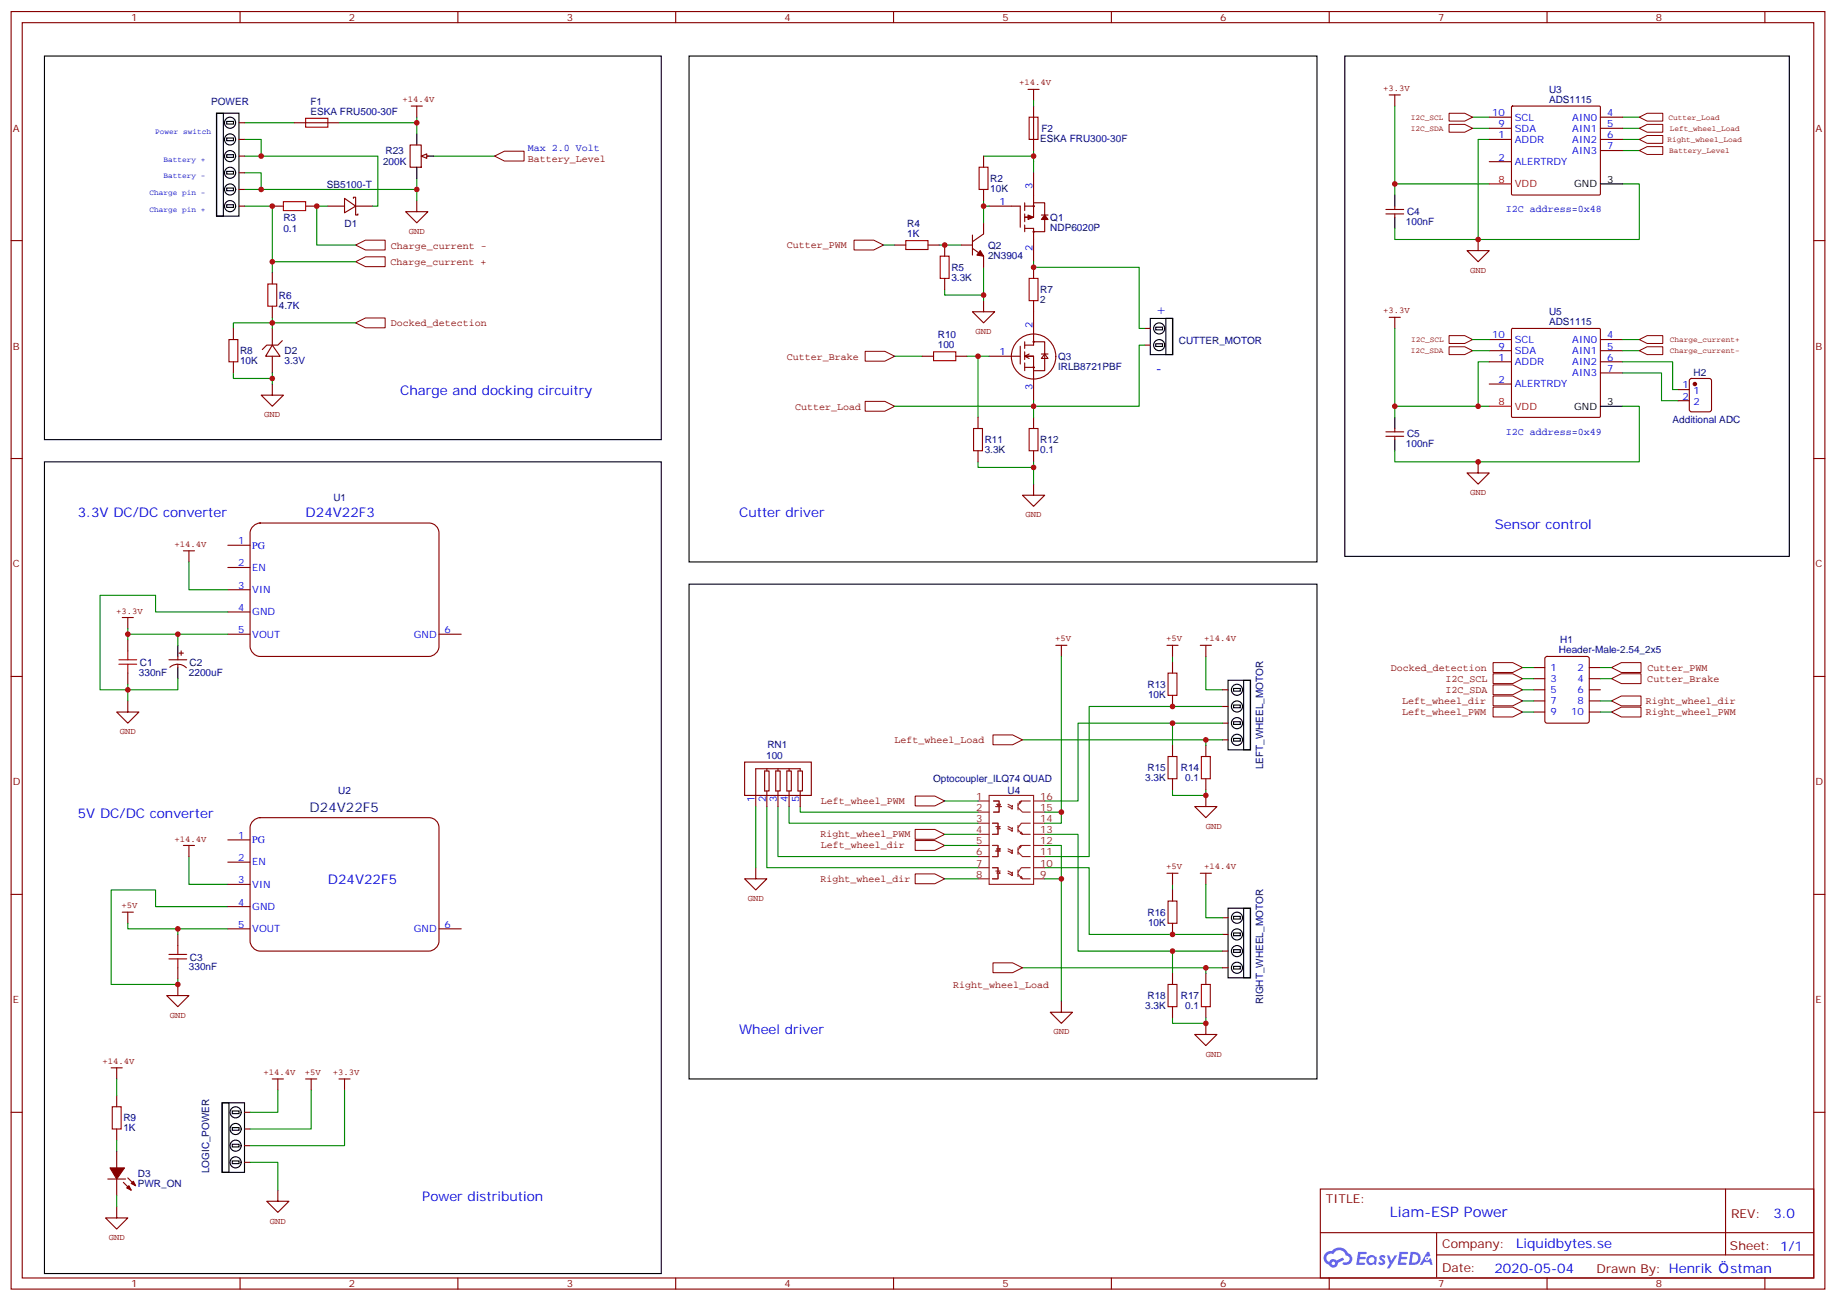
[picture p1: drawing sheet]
<svg xmlns="http://www.w3.org/2000/svg" width="583mm" height="413mm" viewBox="0 0 583 413" stroke-linecap="round" stroke-linejoin="round" font-family="sans-serif">
<defs><g id="words">
<text font-size="4.6" fill="#00f" x="441.2" y="386.3">Liam-ESP Power</text>
<g font-size="4.2" fill="#00f">
<text x="366.9" y="99.7">+</text>
<text x="366.9" y="118.3">-</text>
<text x="127" y="125.4">Charge and docking circuitry</text>
<text x="24.7" y="164.2">3.3V DC/DC converter</text>
<text x="97" y="164.2">D24V22F3</text>
<text x="234.6" y="164.2">Cutter driver</text>
<text x="474.5" y="167.7">Sensor control</text>
<text x="24.7" y="259.4">5V DC/DC converter</text>
<text x="104.1" y="280.6">D24V22F5</text>
<text x="234.6" y="328.2">Wheel driver</text>
<text x="134.1" y="381.1">Power distribution</text>
<text x="562.9" y="386.5">3.0</text>
<text x="481.3" y="396.1">Liquidbytes.se</text>
<text x="474.4" y="403.9">2020-05-04</text>
<text x="549.3" y="403.8">stman</text>
</g>
<text font-size="4.2" fill="#000080" x="98.3" y="257.6">D24V22F5</text>
<g font-size="3.9" fill="#800">
<text x="420.9" y="381.8">TITLE:</text>
<text x="549.5" y="386.5">REV:</text>
<text x="457.8" y="396">Company:</text>
<text x="549.1" y="396.7">Sheet: 1/1</text>
<text x="457.8" y="403.7">Date:</text>
<text x="506.8" y="403.8">Drawn By: Henrik</text>
</g>
<g font-size="3.2" fill="#800">
<text x="41.6" y="6.7">1</text>
<text x="110.8" y="6.7">2</text>
<text x="179.9" y="6.7">3</text>
<text x="249.1" y="6.7">4</text>
<text x="318.2" y="6.7">5</text>
<text x="387.3" y="6.7">6</text>
<text x="456.5" y="6.7">7</text>
<text x="525.6" y="6.7">8</text>
<text x="4.1" y="41.8">A</text>
<text x="576.3" y="41.8">A</text>
<text x="4.1" y="110.9">B</text>
<text x="576.3" y="110.9">B</text>
<text x="4.1" y="180.1">C</text>
<text x="576.3" y="180.1">C</text>
<text x="4.1" y="249.2">D</text>
<text x="576.3" y="249.2">D</text>
<text x="4.1" y="318.3">E</text>
<text x="576.3" y="318.3">E</text>
<text x="41.6" y="408.5">1</text>
<text x="110.8" y="408.5">2</text>
<text x="179.9" y="408.5">3</text>
<text x="249.1" y="408.5">4</text>
<text x="318.2" y="408.5">5</text>
<text x="387.3" y="408.5">6</text>
<text x="456.5" y="408.5">7</text>
<text x="525.6" y="408.5">8</text>
</g>
<g font-size="3.2" fill="#000080">
<text x="491.7" y="29.4">U3</text>
<text x="67" y="33.2">POWER</text>
<text x="98.6" y="33.3">F1</text>
<text x="491.7" y="32.6">ADS1115</text>
<text x="98.6" y="36.5">ESKA FRU500-30F</text>
<text x="330.6" y="41.8">F2</text>
<text x="330.2" y="44.9">ESKA FRU300-30F</text>
<text x="121.6" y="52.4">200K</text>
<text x="122.4" y="48.8">R23</text>
<text x="103.7" y="59.6">SB5100-T</text>
<text x="314.3" y="57.7">R2</text>
<text x="314.3" y="60.9">10K</text>
<text x="90" y="70.2">R3</text>
<text x="109.4" y="71.9">D1</text>
<text x="333.4" y="70.1">Q1</text>
<text x="446.3" y="71.4">100nF</text>
<text x="446.6" y="68.2">C4</text>
<text x="90" y="73.7">0.1</text>
<text x="288" y="75.3">1K</text>
<text x="288" y="72.1">R4</text>
<text x="333.4" y="73.2">NDP6020P</text>
<text x="313.6" y="82.1">2N3904</text>
<text x="313.6" y="78.9">Q2</text>
<text x="302" y="89.1">3.3K</text>
<text x="302" y="86">R5</text>
<text x="88.5" y="94.8">R6</text>
<text x="330.2" y="93">R7</text>
<text x="88.5" y="97.9">4.7K</text>
<text x="330.2" y="96.2">2</text>
<text x="491.7" y="99.9">U5</text>
<text x="297.7" y="107.4">R10</text>
<text x="491.7" y="103.2">ADS1115</text>
<text x="76.2" y="112.4">R8</text>
<text x="90.3" y="112.4">D2</text>
<text x="297.7" y="110.6">100</text>
<text x="374.2" y="109">CUTTER_MOTOR</text>
<text x="76.2" y="115.6">10K</text>
<text x="90.3" y="115.6">3.3V</text>
<text x="335.8" y="117.3">IRLB8721PBF</text>
<text x="335.8" y="114.2">Q3</text>
<text x="537.6" y="119.4">H2</text>
<text x="530.9" y="134.2">Additional ADC</text>
<text x="312.6" y="143.8">3.3K</text>
<text x="312.6" y="140.6">R11</text>
<text x="330.2" y="143.8">0.1</text>
<text x="330.2" y="140.7">R12</text>
<text x="446.3" y="142">100nF</text>
<text x="446.6" y="138.8">C5</text>
<text x="105.8" y="158.9">U1</text>
<text x="495.3" y="204">H1</text>
<text x="494.9" y="207.2">Header-Male-2.54_2x5</text>
<text x="44.1" y="214.3">330nF</text>
<text x="44.4" y="211.3">C1</text>
<text x="60" y="214.4">2200uF</text>
<text x="60.1" y="211.2">C2</text>
<text x="364.2" y="218.2">R13</text>
<text x="364.4" y="221.4">10K</text>
<text x="243.6" y="237.5">RN1</text>
<text x="243.2" y="240.7">100</text>
<text x="364.2" y="244.7">R15</text>
<text x="374.8" y="244.7">R14</text>
<text x="400.9" y="244.1" transform="rotate(-90 400.9 244.1)">LEFT_WHEEL_MOTOR</text>
<text x="107.3" y="251.9">U2</text>
<text x="296.2" y="248.2">Optocoupler_ILQ74 QUAD</text>
<text x="319.8" y="251.8">U4</text>
<text x="363.5" y="247.9">3.3K</text>
<text x="376.2" y="247.9">0.1</text>
<text x="364.2" y="290.6">R16</text>
<text x="364.4" y="293.7">10K</text>
<text x="60.3" y="304.8">C3</text>
<text x="60" y="307.8">330nF</text>
<text x="364.2" y="317">R18</text>
<text x="374.8" y="317.1">R17</text>
<text x="363.5" y="320.2">3.3K</text>
<text x="376.2" y="320.2">0.1</text>
<text x="400.9" y="318.7" transform="rotate(-90 400.9 318.7)">RIGHT_WHEEL_MOTOR</text>
<text x="39.2" y="359">1K</text>
<text x="39.2" y="355.8">R9</text>
<text x="43.7" y="376.6">PWR_ON</text>
<text x="43.7" y="373.5">D3</text>
<text x="66.4" y="372.3" transform="rotate(-90 66.4 372.3)">LOGIC_POWER</text>
</g>
<g font-size="3.2" fill="#00f">
<text x="473.6" y="36.8">10</text>
<text x="475.6" y="40.4">9</text>
<text x="480.8" y="41.8">SDA</text>
<text x="480.8" y="38.2">SCL</text>
<text x="499.1" y="38.2">AIN0</text>
<text x="499.1" y="41.8">AIN1</text>
<text x="510.1" y="36.8">4</text>
<text x="510.1" y="40.4">5</text>
<text x="475.6" y="43.9">1</text>
<text x="480.8" y="45.3">ADDR</text>
<text x="499.1" y="45.3">AIN2</text>
<text x="510.1" y="43.9">6</text>
<text x="510.1" y="47.4">7</text>
<text x="475.6" y="50.9">2</text>
<text x="480.8" y="52.4">ALERTRDY</text>
<text x="499.1" y="48.8">AIN3</text>
<text x="317.2" y="65.1">1</text>
<text x="327.7" y="60.1" transform="rotate(-90 327.7 60.1)">3</text>
<text x="327.7" y="79.8" transform="rotate(-90 327.7 79.8)">2</text>
<text x="327.7" y="104.2" transform="rotate(-90 327.7 104.2)">2</text>
<text x="473.6" y="107.4">10</text>
<text x="510.1" y="107.4">4</text>
<text x="317.2" y="112.7">1</text>
<text x="475.6" y="110.9">9</text>
<text x="480.8" y="112.3">SDA</text>
<text x="480.8" y="108.8">SCL</text>
<text x="499.1" y="108.8">AIN0</text>
<text x="499.1" y="112.3">AIN1</text>
<text x="510.1" y="110.9">5</text>
<text x="475.6" y="114.4">1</text>
<text x="480.8" y="115.9">ADDR</text>
<text x="499.1" y="115.9">AIN2</text>
<text x="499.1" y="119.4">AIN3</text>
<text x="510.1" y="114.4">6</text>
<text x="510.1" y="118">7</text>
<text x="327.7" y="123.9" transform="rotate(-90 327.7 123.9)">3</text>
<text x="475.6" y="121.5">2</text>
<text x="480.8" y="122.9">ALERTRDY</text>
<text x="534" y="123.3">1</text>
<text x="537.5" y="125">1</text>
<text x="534" y="126.8">2</text>
<text x="537.5" y="128.6">2</text>
<text x="75.6" y="172.6">1</text>
<text x="75.6" y="179.7">2</text>
<text x="80.1" y="174.1">PG</text>
<text x="80.1" y="181.1">EN</text>
<text x="75.6" y="186.8">3</text>
<text x="80.1" y="188.2">VIN</text>
<text x="75.6" y="193.8">4</text>
<text x="80.1" y="195.2">GND</text>
<text x="75.6" y="200.9">5</text>
<text x="80.1" y="202.3">VOUT</text>
<text x="131.4" y="202.3">GND</text>
<text x="141.1" y="200.9">6</text>
<text x="492.1" y="212.9">1</text>
<text x="500.7" y="212.9">2</text>
<text x="492.1" y="219.9">5</text>
<text x="492.1" y="216.4">3</text>
<text x="500.7" y="219.9">6</text>
<text x="500.7" y="216.4">4</text>
<text x="492.1" y="227">9</text>
<text x="492.1" y="223.4">7</text>
<text x="498.7" y="227">10</text>
<text x="500.7" y="223.4">8</text>
<text x="239.5" y="254.4" transform="rotate(-90 239.5 254.4)">1</text>
<text x="243.1" y="254.4" transform="rotate(-90 243.1 254.4)">2</text>
<text x="246.6" y="254.4" transform="rotate(-90 246.6 254.4)">3</text>
<text x="250.1" y="254.4" transform="rotate(-90 250.1 254.4)">4</text>
<text x="253.6" y="254.4" transform="rotate(-90 253.6 254.4)">5</text>
<text x="75.6" y="266.1">1</text>
<text x="80.1" y="267.5">PG</text>
<text x="75.6" y="273.2">2</text>
<text x="80.1" y="274.6">EN</text>
<text x="75.6" y="280.2">3</text>
<text x="80.1" y="281.7">VIN</text>
<text x="75.6" y="287.3">4</text>
<text x="80.1" y="288.7">GND</text>
<text x="75.6" y="294.4">5</text>
<text x="80.1" y="295.8">VOUT</text>
<text x="131.4" y="295.8">GND</text>
<text x="141.1" y="294.4">6</text>
</g>
<g font-size="3.2" fill="#0000c2">
<text x="167.6" y="47.8">Max 2.0 Volt</text>
<text x="478" y="67.3">I2C address=0x48</text>
<text x="478" y="138">I2C address=0x49</text>
</g>
<g font-size="3.2" fill="#840000">
<text x="167.6" y="51.3">Battery_Level</text>
<text x="124.1" y="78.9">Charge_current -</text>
<text x="249.7" y="78.8">Cutter_PWM</text>
<text x="123.9" y="84.2">Charge_current +</text>
<text x="124.1" y="103.6">Docked_detection</text>
<text x="249.7" y="114.1">Cutter_Brake</text>
<text x="252.4" y="130">Cutter_Load</text>
<text x="441.4" y="212.9">Docked_detection</text>
<text x="523" y="212.9">Cutter_PWM</text>
<text x="458.8" y="216.4">I2C_SCL</text>
<text x="458.8" y="219.9">I2C_SDA</text>
<text x="522.9" y="216.4">Cutter_Brake</text>
<text x="445" y="223.5">Left_wheel_dir</text>
<text x="445" y="227">Left_wheel_PWM</text>
<text x="522.4" y="226.8">Right_wheel_PWM</text>
<text x="522.4" y="223.3">Right_wheel_dir</text>
<text x="283.9" y="235.8">Left_wheel_Load</text>
<text x="260.6" y="255">Left_wheel_PWM</text>
<text x="260.4" y="265.6">Right_wheel_PWM</text>
<text x="260.6" y="269.1">Left_wheel_dir</text>
<text x="260.4" y="279.7">Right_wheel_dir</text>
<text x="302.5" y="313.5">Right_wheel_Load</text>
</g>
<g font-size="3.2" fill="#f00">
<text x="475.6" y="58">8</text>
<text x="480.8" y="59.4">VDD</text>
<text x="475.6" y="128.6">8</text>
<text x="480.8" y="130">VDD</text>
</g>
<g font-size="3.2">
<text x="499.7" y="59.4">GND</text>
<text x="510.1" y="58">3</text>
<text x="499.7" y="130">GND</text>
<text x="510.1" y="128.6">3</text>
</g>
<g font-size="3.2" fill="#8d2323">
<text x="309.8" y="253.8">1</text>
<text x="309.8" y="257.3">2</text>
<text x="330.2" y="257.3">15</text>
<text x="330.2" y="253.8">16</text>
<text x="309.8" y="260.8">3</text>
<text x="330.2" y="260.8">14</text>
<text x="309.8" y="264.4">4</text>
<text x="309.8" y="267.9">5</text>
<text x="330.2" y="267.9">12</text>
<text x="330.2" y="264.4">13</text>
<text x="309.8" y="271.4">6</text>
<text x="309.8" y="275">7</text>
<text x="330.2" y="275">10</text>
<text x="330.2" y="271.4">11</text>
<text x="309.8" y="278.5">8</text>
<text x="330.2" y="278.5">9</text>
</g>
<g font-size="2.8" fill="#840000">
<text x="323.5" y="27.1">+14.4V</text>
<text x="439" y="28.9">+3.3V</text>
<text x="127.7" y="32.4">+14.4V</text>
<text x="129.8" y="74.2">GND</text>
<text x="466.7" y="86.6">GND</text>
<text x="439" y="99.4">+3.3V</text>
<text x="309.7" y="106">GND</text>
<text x="83.9" y="132.4">GND</text>
<text x="466.7" y="157.1">GND</text>
<text x="325.5" y="164.2">GND</text>
<text x="55.4" y="173.5">+14.4V</text>
<text x="36.9" y="194.7">+3.3V</text>
<text x="334.9" y="203.5">+5V</text>
<text x="370.2" y="203.5">+5V</text>
<text x="382.2" y="203.5">+14.4V</text>
<text x="38" y="233">GND</text>
<text x="382.8" y="263">GND</text>
<text x="55.4" y="267">+14.4V</text>
<text x="370.2" y="275.8">+5V</text>
<text x="382.2" y="275.8">+14.4V</text>
<text x="237.3" y="285.9">GND</text>
<text x="38.6" y="288.2">+5V</text>
<text x="53.9" y="322.9">GND</text>
<text x="334.4" y="328.2">GND</text>
<text x="382.8" y="335.3">GND</text>
<text x="32.5" y="337.6">+14.4V</text>
<text x="83.6" y="341.1">+14.4V</text>
<text x="96.8" y="341.1">+5V</text>
<text x="105.7" y="341.1">+3.3V</text>
<text x="85.7" y="388.2">GND</text>
<text x="34.5" y="393.5">GND</text>
</g>
<g font-size="2.5" fill="#840000">
<text x="447.9" y="38.1">I2C_SCL</text>
<text x="447.9" y="41.6">I2C_SDA</text>
<text x="529.7" y="38.1">Cutter_Load</text>
<text x="530" y="41.6">Left_wheel_Load</text>
<text x="529.3" y="45.1">Right_wheel_Load</text>
<text x="529.8" y="48.6">Battery_Level</text>
<text x="447.9" y="112.1">I2C_SDA</text>
<text x="447.9" y="108.6">I2C_SCL</text>
<text x="530" y="108.6">Charge_current+</text>
<text x="530.1" y="112.1">Charge_current-</text>
</g>
<g font-size="2.5" fill="#0000c2">
<text x="49.2" y="42.5">Power switch</text>
<text x="51.9" y="51.3">Battery +</text>
<text x="51.9" y="56.6">Battery -</text>
<text x="47.5" y="61.9">Charge pin -</text>
<text x="47.5" y="67.2">Charge pin +</text>
</g>
</g></defs>
<path d="M328.1 153.6v3.5h3.5l-3.5 3.6-3.5-3.6h3.5" fill="none" stroke="#850000" stroke-width=".35"/>
<g fill="#fff" stroke="#850000" stroke-width=".32">
<path d="M274.6 127.3h6.3l3.1 1.6-3.1 1.6h-6.3z"/>
<path d="M271.1 76.2h6.2l3.2 1.6-3.2 1.5h-6.2z"/>
</g>
<path d="M132.3 63.6v3.6h3.5l-3.5 3.5-3.5-3.5h3.5M382.8 252.4v3.5h-3.6l3.6 3.5 3.5-3.5h-3.5" fill="none" stroke="#850000" stroke-width=".35"/>
<path d="M274.6 111.5h6.3l3.1 1.5-3.1 1.6h-6.3z" fill="#fff" stroke="#850000" stroke-width=".32"/>
<path d="M312.2 95.4v3.5h3.5l-3.5 3.5-3.5-3.5h3.5" fill="none" stroke="#850000" stroke-width=".35"/>
<path d="M137.6 49.5h19.4M328.1 47.8v7M298.1 77.8h7.1M312.2 84.8v10.6" fill="none" stroke="#008500" stroke-width=".35"/>
<path d="M157 49.5l3.1-1.5h6.3v3.1h-6.3z" fill="#fff" stroke="#850000" stroke-width=".32"/>
<path d="M132.3 37.2v5.3M382.8 208.3v10.6h5.3M388.1 224.2h-42.4v47.6h-14.1M372.2 250.6v1.8h10.6v-1.8" fill="none" stroke="#008500" stroke-width=".35"/>
<path d="M38.8 195.9h3.5M40.6 195.9v3.6M40.6 222.4v3.5h3.5l-3.5 3.5-3.6-3.5h3.6" fill="none" stroke="#850000" stroke-width=".35"/>
<g fill="#fff" stroke="#850000" stroke-width=".32">
<path d="M112.9 83l3.1-1.5h6.3v3.1h-6.3z"/>
<path d="M112.9 77.8l3.1-1.6h6.3v3.1h-6.3z"/>
<path d="M112.9 102.4l3.1-1.5h6.3v3.1h-6.3z"/>
</g>
<g fill="none" stroke="#850000" stroke-width=".35">
<path d="M130.5 33.7h3.6M132.3 33.7v3.5M326.3 28.4h3.5M328.1 28.4v3.5M86.4 121.8v3.6h3.6l-3.6 3.5-3.5-3.5h3.5M58.2 174.8h3.5M60 174.8v3.5M381 204.8h3.5M382.8 204.8v3.5M381 277.1h3.5M382.8 277.1v3.5M38.8 289.4h3.5"/>
<path d="M40.6 289.4v3.5M35.3 338.8h3.5M37 338.8v3.5M382.8 324.7v3.5h-3.6l3.6 3.6 3.5-3.6h-3.5M37 382.9v3.5h3.6l-3.6 3.6-3.5-3.6h3.5"/>
</g>
<g fill="none" stroke="#870000" stroke-width=".35">
<path d="M75.8 38.9h1.8M93.5 38.9h14.1M328.1 33.7v14.1M75.8 44.2h1.8M75.8 49.5h1.8M75.8 54.8h1.8M312.2 49.5v3.6M328.1 54.8v14.1h-2.8h1.4M75.8 60.1h1.8M75.8 65.4h1.8M86.4 65.4h3.6M97 65.4h3.5"/>
<path d="M104.1 65.4h5.3M109.4 62.9l3.5 2.5-3.5 2.1zM112.2 62.9v-.3h.7v5.6h.7v-.3M112.9 65.4h5.3M284 77.8h3.5M294.6 77.8h3.5M299.9 77.8v3.5M305.2 77.8h3.5M308.7 78.8l3.5 2.5v3.5M308.7 74.6v6.3M312.2 60.1v3.5M312.2 70.7v3.5l-3.5 2.5"/>
<path d="M314 65.4h9.8v6.7M325.3 65.4h2.8M325.3 72.5h2.8v10.5M325.3 64.3v2.5M325.3 67.9v2.4M325.3 71.4v2.1M328.1 64.3h3.5v9.2h-3.5M330.6 68.2h2.1M86.4 86.6v3.5M86.4 97.2v3.5M299.9 88.3v3.6M328.1 95.4v14.1h-2.8"/>
<path d="M328.1 84.8v3.5M74.1 104.2v3.5M74.1 114.8v3.5M86.4 109.5l2.5 3.5h-4.6zM86.4 104.2v5.3M86.4 113v5.3M89.6 108.1l-1.4 1.4h-3.5l-1.4 1.4M292.8 113h3.5M303.4 113h3.5M314 113h9.8M323.8 109.9v5.6M325.3 108.4v2.2"/>
<path d="M325.3 111.6v2.5M325.3 115.1v2.5M325.3 116.6h2.8M326.7 112.3l-1.4 .7 1.4 .7M328.1 108.4h3.5v9.2h-3.5M328.1 113h-2.8h2.8v14.1M330.6 112.3h2.1M331.6 112.3l1.1 1.4h-2.1zM363.4 109.5h1.7M363.4 104.2h1.7M310.4 132.4v3.6M328.1 132.4v3.6"/>
<path d="M310.4 143v3.5M328.1 143v3.5M53.6 209.3h5.7M53.9 211.7a3.8 3.8 0 0 1 5.2 .2M56.4 208.3v1M56.4 210.7v1.1M56.8 207.2h1.4M57.5 206.5v1.4M372.2 210v3.6M388.1 218.9h1.7M372.2 220.6v3.6M372.2 236.5v3.5"/>
<path d="M382.8 236.5v3.5M388.1 224.2h1.7M388.1 229.4h1.7M388.1 234.7h1.7M372.2 247.1v3.5M382.8 247.1v3.5M372.2 282.4v3.5M372.2 292.9v3.6M388.1 291.2h1.7M388.1 296.5h1.7M372.2 308.8v3.5M372.2 319.4v3.5"/>
<path d="M382.8 308.8v3.5M382.8 319.4v3.5M388.1 301.8h1.7M388.1 307.1h1.7M37 347.6v3.6M37 358.2v3.5M34.2 374.1h5.7M37 365.3v5.3M37 374.1v5.3M39.2 375.1l2.4 2.5M40.6 373.7l2.4 2.5"/>
<circle cx="328.1" cy="73.5" r=".18"/>
<circle cx="328.1" cy="65.4" r=".18"/>
<circle cx="328" cy="113.1" r="7.1"/>
<circle cx="328.1" cy="116.6" r=".18"/>
<circle cx="328.1" cy="108.4" r=".18"/>
</g>
<g fill="none" stroke="#000" stroke-width=".35">
<path d="M68.7 35.9h7.1v32.7h-7.1zM68.8 36h2.1v32.6h-2.1zM72 38.5h2.1v.9h-2.1zM72 43.8h2.1v.8h-2.1zM72 49.1h2.1v.8h-2.1zM72 54.4h2.1v.8h-2.1zM72 59.7h2.1v.8h-2.1zM72 65h2.1v.8h-2.1zM365.1 101h7.2v11.5h-7.2zM366.9 109.1h2.1v.8h-2.1zM366.9 103.8h2.1v.9h-2.1zM370.1 101h2.1v11.5h-2.1z"/>
<path d="M56.4 204.8v3.5M56.4 211.8v3.5M389.8 215.8h7.1v22.1h-7.1zM391.5 218.4h2.2v.9h-2.2zM394.8 215.9h2.1v22h-2.1zM391.6 223.7h2.1v.9h-2.1zM391.6 229h2.1v.8h-2.1zM391.6 234.3h2.1v.8h-2.1zM389.8 288.2h7.1v22h-7.1zM391.5 290.8h2.2v.8h-2.2zM391.6 296h2.1v.9h-2.1zM394.8 288.2h2.1v22h-2.1z"/>
<path d="M391.6 301.3h2.1v.9h-2.1zM391.6 306.6h2.1v.9h-2.1z"/>
<circle cx="73" cy="38.9" r="1.76"/>
<circle cx="73" cy="44.2" r="1.76"/>
<circle cx="73" cy="49.5" r="1.76"/>
<circle cx="73" cy="54.8" r="1.76"/>
<circle cx="73" cy="65.4" r="1.76"/>
<circle cx="73" cy="60.1" r="1.76"/>
<circle cx="367.9" cy="104.2" r="1.76"/>
<circle cx="367.9" cy="109.5" r="1.76"/>
<circle cx="392.6" cy="218.9" r="1.76"/>
<circle cx="392.6" cy="224.2" r="1.76"/>
<circle cx="392.6" cy="229.4" r="1.76"/>
<circle cx="392.6" cy="234.7" r="1.76"/>
<circle cx="392.6" cy="291.2" r="1.76"/>
<circle cx="392.6" cy="296.5" r="1.76"/>
<circle cx="392.6" cy="307.1" r="1.76"/>
<circle cx="392.6" cy="301.8" r="1.76"/>
</g>
<g fill="none" stroke="#008700" stroke-width=".35">
<path d="M77.6 38.9h15.9M107.6 38.9h24.7M328.1 31.9v1.8M77.6 49.5h42.3v15.9h-1.7M77.6 44.2h5.3v5.3M77.6 54.8h5.3v5.3M132.3 56.6v7M312.2 49.5h15.9M77.6 65.4h8.8v21.2M77.6 60.1h54.7M104.1 65.4h-3.6v12.4h12.4M280.5 77.8h3.5"/>
<path d="M312.2 65.4h1.8M312.2 63.6v7.1M86.4 83h26.5M299.9 91.9v1.7h12.3M328.1 83v1.8h33.5v19.4h1.8M74.1 118.3v1.8h12.3M86.4 100.7v3.5M86.4 118.3v3.5M112.9 102.4h-38.8v1.8M306.9 113h7.1M310.4 113v19.4M363.4 109.5h-1.8v19.4h-77.6"/>
<path d="M328.1 127.1v5.3M310.4 146.5v1.8h17.7v5.3M328.1 146.5v1.8M372.2 208.3v1.7M324.6 234.7h63.5M372.2 229.4v7.1M382.8 234.7v1.8M388.1 229.4h-45.9v24.7h-10.6M331.6 264.7h10.6v37.1h45.9M372.2 280.6v1.8M324.6 307.1h63.5M372.2 301.8v7"/>
<path d="M382.8 307.1v1.7M372.2 322.9v1.8h10.6v-1.8M37 342.3v5.3M37 361.7v3.6M37 379.4v3.5"/>
</g>
<path d="M284 113h8.8M331.6 275.3h14.1v21.2h42.4M382.8 280.6v10.6h5.3" fill="none" stroke="#008500" stroke-width=".35"/>
<g fill="#870000" stroke="#870000" stroke-width=".35">
<path d="M331.6 68.2l1.1 1.4h-2.1z"/>
<path d="M326.3 68.2l1.8 .7-1.8 .7z"/>
<path d="M311.1 79.5l1.1 1.8-2.1-.4z"/>
<path d="M40.2 376.9l.7-.7 .7 1.4z"/>
<path d="M41.6 375.5l.7-.7 .7 1.4z"/>
<path d="M34.9 370.6h4.6l-2.5 3.5z"/>
</g>
<g fill="none" stroke="#a10000" stroke-width=".35">
<path d="M97 37.5h7.1v2.9h-7.1zM326.7 37.2h2.8v7h-2.8zM310.8 53.1h2.8v7h-2.8zM90 64h7v2.8h-7zM287.5 76.3h7.1v2.9h-7.1zM85 90.1h2.8v7.1h-2.8zM298.4 81.3h2.9v7h-2.9zM326.7 88.3h2.8v7.1h-2.8zM72.7 107.7h2.8v7.1h-2.8zM296.3 111.6h7.1v2.8h-7.1zM309 136h2.9v7h-2.9zM326.7 136h2.8v7h-2.8z"/>
<path d="M370.8 213.6h2.8v7h-2.8zM370.8 240h2.8v7.1h-2.8zM381.4 240h2.8v7.1h-2.8zM370.8 285.9h2.8v7h-2.8zM370.8 312.3h2.8v7.1h-2.8zM381.4 312.3h2.8v7.1h-2.8zM35.6 351.2h2.9v7h-2.9z"/>
</g>
<g fill="#fff" stroke="#850000" stroke-width=".32">
<path d="M473.9 210.2h6.3l3.1 1.6-3.1 1.6h-6.3z"/>
<path d="M473.9 220.8h6.3l3.1 1.6-3.1 1.6h-6.3z"/>
<path d="M290.5 266.7h6.2l3.2 1.6-3.2 1.5h-6.2z"/>
<path d="M473.9 224.4h6.3l3.1 1.5-3.1 1.6h-6.3z"/>
<path d="M290.5 252.6h6.2l3.2 1.5-3.2 1.6h-6.2z"/>
<path d="M315.2 233.2h6.2l3.2 1.5-3.2 1.6h-6.2z"/>
<path d="M315.2 305.5h6.2l3.2 1.6-3.2 1.5h-6.2z"/>
<path d="M511.5 225.9l3.1-1.5h6.3v3.1h-6.3z"/>
<path d="M511.5 222.4l3.1-1.6h6.3v3.2h-6.3z"/>
<path d="M290.5 263.2h6.2l3.2 1.5-3.2 1.6h-6.2z"/>
<path d="M290.5 277.3h6.2l3.2 1.5-3.2 1.6h-6.2z"/>
<path d="M511.5 211.8l3.1-1.6h6.3v3.2h-6.3z"/>
<path d="M511.5 215.3l3.1-1.5h6.3v3.1h-6.3z"/>
</g>
<g fill="none" stroke="#000" stroke-width=".35">
<path d="M70.5 349.9h7.1v22.1h-7.1zM70.6 349.9h2.1v22.1h-2.1zM73.7 357.8h2.2v.8h-2.2zM73.7 352.5h2.2v.8h-2.2zM73.7 363.1h2.2v.8h-2.2zM73.7 368.3h2.2v.9h-2.2z"/>
<circle cx="74.8" cy="352.9" r="1.76"/>
<circle cx="74.8" cy="358.2" r="1.76"/>
<circle cx="74.8" cy="363.5" r="1.76"/>
<circle cx="74.8" cy="368.8" r="1.76"/>
</g>
<path d="M77.6 352.9h1.8M77.6 358.2h1.8M77.6 363.5h1.8M77.6 368.8h1.8" fill="none" stroke="#870000" stroke-width=".35"/>
<path d="M86.4 342.3h3.6M88.2 342.3v3.6M97 342.3h3.5M98.8 342.3v3.6M107.6 342.3h3.5M109.4 342.3v3.6M88.2 377.6v3.5h3.5l-3.5 3.6-3.5-3.6h3.5" fill="none" stroke="#850000" stroke-width=".35"/>
<path d="M88.2 345.9v7h-8.8M98.8 345.9v12.3h-19.4M109.4 345.9v17.6h-30M79.4 368.8h8.8v8.8" fill="none" stroke="#008700" stroke-width=".35"/>
<path d="M80.2 167.1a3.4 3.4 0 0 1 2.3-1.2h53.7a3.2 3.2 0 0 1 3.1 3.2v36a3.4 3.4 0 0 1-3.1 3.2h-53.7a3.4 3.4 0 0 1-3.1-3.2v-36l.1-.7z" fill="#fff" stroke="#870000" stroke-width=".35"/>
<path d="M72.3 173h7.1M72.3 180.1h7.1M72.3 187.1h7.1M72.3 194.2h7.1M72.3 201.2h7.1M139.3 201.2h7.1" fill="none" stroke="#870000" stroke-width=".35"/>
<path d="M60 178.3v8.8h12.3M40.6 199.5v1.7h31.7M72.3 194.2h-22.9v-5.3h-17.7v30h24.7v-3.6M56.4 201.2v3.6M60 271.8v8.8h12.3M40.6 292.9v1.8h31.7M72.3 287.7h-22.9v-5.3h-14.1v29.9h21.1v-1.7" fill="none" stroke="#008700" stroke-width=".35"/>
<path d="M58.2 268.3h3.5M60 268.3v3.5M56.4 312.3v3.6h3.6l-3.6 3.5-3.5-3.5h3.5" fill="none" stroke="#850000" stroke-width=".35"/>
<path d="M80.2 260.6a3.4 3.4 0 0 1 2.3-1.2h53.7a3.2 3.2 0 0 1 3.1 3.2v36a3.4 3.4 0 0 1-3.1 3.2h-53.7a3.4 3.4 0 0 1-3.1-3.2v-36l.1-.7z" fill="#fff" stroke="#870000" stroke-width=".35"/>
<path d="M130.2 46h3.5v7.1h-3.5zM134.4 49.5h1.8M40.6 203v3.5M40.6 213.6v3.5M72.3 266.5h7.1M72.3 273.5h7.1M56.4 296.5v3.5M72.3 280.6h7.1M72.3 287.7h7.1M72.3 294.7h7.1M139.3 294.7h7.1M56.4 307.1v3.5" fill="none" stroke="#870000" stroke-width=".35"/>
<path d="M37.7 209.3h5.7M37.7 210.7h5.7M40.6 206.5v2.8M40.6 210.7v2.9M53.6 302.8h5.7M53.6 304.2h5.7M56.4 300v2.8M56.4 304.2v2.9" fill="none" stroke="#a10000" stroke-width=".35"/>
<g fill="none" stroke="#008700" stroke-width=".35">
<path d="M40.6 201.2v1.8M40.6 217.1v5.3M336.9 208.3v52.9h-5.3M243.4 255.9v19.4h67M246.9 255.9v15.9h63.5M250.5 255.9v5.3h59.9M254 255.9v1.8h56.4M299.9 254.1h10.5M331.6 257.7h5.3M299.9 264.7h10.5M299.9 268.3h10.5M299.9 278.8h10.5"/>
<path d="M331.6 278.8h5.3v38.8M331.6 268.3h5.3v10.5M56.4 294.7v1.8"/>
</g>
<g fill="none" stroke="#8c2424" stroke-width=".35">
<path d="M310.4 254.1h3.6M310.4 257.7h3.6M314 252.4h14.1v28.2h-14.1zM315.4 254.1h1.7v1.1M316.1 255.9h1.8M316.4 255.2h1.1l-.4 .7zM317.1 255.9v1.8h-1.7M320 255.2l1.4 .7M320 255.9l1.4 .7v-.3M321 256.6h.4M321 255.9h.4M321.4 255.6v.3"/>
<path d="M323.1 254.8v2.2M323.1 256.3l1.5 1.4h2.4M323.5 254.5l.7-.4-.4 .7zM327 254.1h-2.8l-1.1 1.5M328.1 254.1h3.5M328.1 257.7h3.5M310.4 261.2h3.6M310.4 264.7h3.6M310.4 268.3h3.6M310.4 271.8h3.6M310.4 275.3h3.6M310.4 278.8h3.6"/>
<path d="M315 275.3h1.8v1.1M315 268.3h1.8v1M315 261.2h1.8v1.1M316.1 270h1.4M316.1 262.3h1.4M316.1 276.4h1.4M316.4 269.3h1.1l-.7 .7zM316.8 277.1v1.7h-1.8M316.8 270v1.8h-1.8M316.8 263v1.7h-1.8M316.8 262.3l.7 .7h-1.1zM316.8 276.4l.7 .7h-1.1z"/>
<path d="M320 276.4l1.4 .7M320 269.3l1.4 .7M320 262.3l1.4 .7M320 277.1l1.4 .7v-.4M320 270l1.4 .7v-.3M320 263l1.4 .7v-.4M321 277.8h.4M321 277.1h.4M321 270.7h.4M321 270h.4M321 263.7h.4M321 263h.4"/>
<path d="M321.4 276.7v.4M321.4 269.7v.3M321.4 262.6v.4M323.1 276v2.1M323.1 269v2.1M323.1 261.9v2.1M323.1 277.4l1.5 1.4h2.4M323.1 270.4l1.5 1.4h2.4M323.1 263.3l1.5 1.4h2.4M323.5 268.6l.7-.3-.4 .7zM324.2 264l.4 .7-.8-.3zM324.2 278.1l.4 .7-.8-.3z"/>
<path d="M327 275.3h-2.8l-1.1 1.4M327 268.3h-2.8l-1.1 1.4M327 261.2h-2.8l-1.1 1.4M328.1 261.2h3.5M328.1 264.7h3.5M328.1 268.3h3.5M328.1 271.8h3.5M328.1 275.3h3.5M328.1 278.8h3.5"/>
</g>
<path d="M335.1 204.8h3.6M336.9 204.8v3.5M370.4 204.8h3.5M372.2 204.8v3.5M239.9 275.3v3.5h3.5l-3.5 3.6-3.5-3.6h3.5M370.4 277.1h3.5M372.2 277.1v3.5M336.9 317.6v3.6h3.5l-3.5 3.5-3.5-3.5h3.5" fill="none" stroke="#850000" stroke-width=".35"/>
<path d="M132.3 42.5v3.5M132.3 53.1v3.5M134.1 49.5h3.5" fill="none" stroke="#000" stroke-width=".35"/>
<path d="M133.7 49.5l1.8-.7v1.4z" fill="#f0f0f0" stroke="#870000" stroke-width=".35"/>
<g fill="none" stroke="#870000" stroke-width=".35">
<path d="M439.9 67.9h5.7M439.9 66.5h5.7M442.7 65.4v1.1M442.7 67.9v1M439.9 138.4h5.7M439.9 137h5.7M442.7 136v1M442.7 138.4v1.1M236.4 241.8h21.1v10.6h-21.1zM242.7 244.6h1.4v6.4h-1.4zM243.4 243.9v.7M243.4 251v4.9"/>
<path d="M246.2 244.6h1.4v6.4h-1.4zM246.9 243.9v.7M246.9 251v4.9M249.8 244.6h1.4v6.4h-1.4zM250.5 243.9v.7M250.5 251v4.9M253.3 244.6h1.4v6.4h-1.4zM254 244.6v-.7h-14.1v12M254 251v4.9"/>
</g>
<path d="M515.1 58.3h5.2v17.7h-51.1M472.7 114.8h-3.5v14.1M239.9 255.9v19.4" fill="none" stroke="#008700" stroke-width=".35"/>
<path d="M442.7 61.9v3.5M442.7 68.9v3.6M442.7 132.4v3.6M442.7 139.5v3.5" fill="none" stroke="#000" stroke-width=".35"/>
<g fill="#fff" stroke="#850000" stroke-width=".32">
<path d="M460 110h4.9l2.5 1.3-2.5 1.2h-4.9z"/>
<path d="M460 106.5h4.9l2.5 1.2-2.5 1.3h-4.9z"/>
</g>
<path d="M469.2 76v3.5h3.5l-3.5 3.5-3.5-3.5h3.5M441 100.7h3.5M442.7 100.7v3.5M469.2 146.5v3.6h3.5l-3.5 3.5-3.5-3.5h3.5" fill="none" stroke="#850000" stroke-width=".35"/>
<g fill="none" stroke="#870000" stroke-width=".35">
<path d="M472.7 37.2h7.1M479.8 33.8l.3-.1h27.7l.2 .3-.1 27.7-.3 .2-27.6-.1-.2-.3zM508 37.2h7.1M472.7 44.2h7.1M472.7 51.3h7.1M472.7 40.7h7.1M508 44.2h7.1M508 40.7h7.1M508 47.8h7.1M472.7 114.8h7.1M472.7 107.7h7.1M472.7 111.3h7.1"/>
<path d="M479.8 104.4l.3-.2 27.7 .1 .2 .3-.1 27.7-.3 .1h-27.6l-.2-.3zM508 114.8h7.1M508 107.7h7.1M508 111.3h7.1M508 118.3h7.1M472.7 121.8h7.1"/>
</g>
<path d="M508 58.3h7.1M508 128.9h7.1" fill="none" stroke="#000" stroke-width=".35"/>
<path d="M472.7 58.3h7.1M472.7 128.9h7.1" fill="none" stroke="#f00" stroke-width=".35"/>
<g fill="none" stroke="#008700" stroke-width=".35">
<path d="M442.7 33.7v24.6h30M467.4 37.2h5.3M515.1 37.2h5.2M442.7 58.3v3.6M467.4 40.7h5.3M472.7 44.2h-3.5v31.8h-26.5v-3.5M515.1 47.8h5.2M515.1 44.2h5.2M515.1 40.7h5.2M442.7 104.2v24.7h30M467.4 107.7h5.3M467.4 111.3h5.3"/>
<path d="M515.1 107.7h5.2M515.1 111.3h5.2M442.7 128.9v3.5M515.1 128.9h5.2v17.6h-77.6v-3.5"/>
</g>
<g fill="#fff" stroke="#850000" stroke-width=".32">
<path d="M520.3 107.7l2.5-1.2h5v2.5h-5z"/>
<path d="M520.3 111.3l2.5-1.3h5v2.5h-5z"/>
<path d="M520.3 44.2l2.5-1.2h5v2.5h-5z"/>
<path d="M520.3 40.7l2.5-1.2h5v2.5h-5z"/>
<path d="M520.3 37.2l2.5-1.3h5v2.5h-5z"/>
</g>
<path d="M441 30.1h3.5M442.7 30.1v3.6" fill="none" stroke="#850000" stroke-width=".35"/>
<g fill="#fff" stroke="#850000" stroke-width=".32">
<path d="M460 35.9h4.9l2.5 1.3-2.5 1.2h-4.9z"/>
<path d="M460 39.5h4.9l2.5 1.2-2.5 1.3h-4.9z"/>
<path d="M520.3 47.8l2.5-1.3h5v2.5h-5z"/>
</g>
<path d="M218.7 17.8h199.3v160.5h-199.3zM426.9 17.8h141.1v158.7h-141.1zM14.1 146.5h195.8v257.6h-195.8zM218.7 185.3h199.3v157h-199.3z" fill="none" stroke="#000" stroke-width=".35"/>
<path d="M486.8 218.9h3.6M486.8 215.3h3.6M486.8 211.8h3.6M490.6 208.5l.5-.2h12.7l.6 .4 .1 20-.5 .7h-12.9l-.7-.4v-20zM504.5 218.9h3.5M504.5 215.3h3.5M504.5 211.8h3.5M486.8 225.9h3.6M486.8 222.4h3.6M504.5 225.9h3.5M504.5 222.4h3.5" fill="none" stroke="#870000" stroke-width=".35"/>
<path d="M483.3 211.8h3.5M508 211.8h3.5M508 215.3h3.5M483.3 222.4h3.5M483.3 225.9h3.5M508 222.4h3.5M508 225.9h3.5" fill="none" stroke="#008700" stroke-width=".35"/>
<g fill="#fff" stroke="#850000" stroke-width=".32">
<path d="M473.9 213.8h6.3l3.1 1.5-3.1 1.6h-6.3z"/>
<path d="M473.9 217.3h6.3l3.1 1.6-3.1 1.5h-6.3z"/>
</g>
<path d="M483.3 218.9h3.5M483.3 215.3h3.5" fill="none" stroke="#008700" stroke-width=".35"/>
<g fill="none" stroke="#870000" stroke-width=".35">
<path d="M3.5 3.7h575.8v405.3h-575.8zM7.1 7.2h568.6v398.3h-568.6zM76.2 3.7v3.5M145.3 3.7v3.5M214.5 3.7v3.5M283.6 3.7v3.5M352.8 3.7v3.5M421.9 3.7v3.5M491.1 3.7v3.5M560.2 3.7v3.5M3.5 76.3h3.6M575.7 76.3h3.6"/>
<path d="M3.5 145.5h3.6M575.7 145.5h3.6M3.5 214.6h3.6M575.7 214.6h3.6M3.5 283.8h3.6M575.7 283.8h3.6M3.5 352.9h3.6M575.7 352.9h3.6M419.1 377.3h156.6v28.2h-156.6zM547.7 377.3v20.9M419.1 391.1h156.5M456 398.2h119.6"/>
<path d="M456 391.1v14.1M76.2 405.5v3.5M145.3 405.5v3.5M214.5 405.5v3.5M283.6 405.5v3.5M352.8 405.5v3.5M421.9 405.5v3.5M491.1 405.5v3.5M560.2 405.5v3.5"/>
</g>
<g fill="#5487ff">
<path d="M438.1 398.4a1.22 1.22 0 0 1 1.7 .3l-.4 .6a.47 .47 0 0 0-.3-.4 .47 .47 0 0 0-.5 .2l.1 .2a1.14 1.14 0 0 1 .8 1.7 1.14 1.14 0 0 1-1.9 0l-.2-.2 .5-.5 .7 .4a.29 .29 0 0 0 .3-.2 .29 .29 0 0 0-.2-.4 1.04 1.04 0 0 1-.6-1.7z"/>
<path d="M431.1 397.2h2.3l.4 .2-.2 .5h-1.8l-.1 .9h1.5l.3 .4-.3 .3h-1.6l-.2 1.1 1.7 .1 .2 .3-.2 .3h-2.6z"/>
<path d="M444.2 397.2l2.7 .2-.1 .5h-1.8l-.2 .9h1.6l.3 .4-.4 .3h-1.6l-.1 1.1 1.7 .1 .2 .3-.2 .3h-2.7z"/>
<path d="M453 397.2h.7l.3 1.2-.6 .4a.69 .69 0 0 0-1 .2 .69 .69 0 0 0 .4 1 .69 .69 0 0 0 .9-.6l.5-.3 .6 2.2h-.8l-.3-.8h-1.7l-.5 .8h-.8z"/>
<path d="M440.2 398.3h.8l.6 1.8 1.1-1.8h.9l-2.6 4.2h-.8l.9-1.6z"/>
<path d="M447.8 397.2l-.6 4.1h1.3a2.11 2.11 0 0 0 2.5-2.1 2.11 2.11 0 0 0-2.5-2zM448.5 397.9a1.43 1.43 0 0 1 1.6 1.6 1.43 1.43 0 0 1-2 1.1z"/>
<path d="M434.1 398.8a1.54 1.54 0 0 0-.1 2.2 1.54 1.54 0 0 0 2.1 .1l.7 .2 .3-2.3-.6-.2a1.49 1.49 0 0 0-2.4 0zM434.3 399.8a.95 .95 0 0 1 1.9 0 .95 .95 0 0 1-1.9 0z"/>
<path d="M420.8 397.6a2.18 2.18 0 0 0 1.1 3.7 1.44 1.44 0 0 0 1.6 .9 1.44 1.44 0 0 0 1.2-1.5l2-1-.5-.7-1.9 .9a1.47 1.47 0 0 0-2.4 .5 1.39 1.39 0 0 1-.7-2 1.39 1.39 0 0 1 2-.4 2.12 2.12 0 0 1 2.2-1.3 2.12 2.12 0 0 1 1.9 1.7 1.14 1.14 0 0 1 1 1.4 1.14 1.14 0 0 1-1.6 .7 .43 .43 0 0 0-.5 .4 .43 .43 0 0 0 .4 .5 1.98 1.98 0 0 0 2.5-1.3 1.98 1.98 0 0 0-1.2-2.5 3.1 3.1 0 0 0-5.3-.7l-.9 .1zM422.7 400.9a.55 .55 0 0 1 1.1 0 .55 .55 0 0 1-1.1 0z"/>
<circle cx="453" cy="399.3" r=".26"/>
</g>
<path d="M14.1 17.8h195.8v121.7h-195.8z" fill="none" stroke="#000" stroke-width=".35"/>
<path d="M515.1 114.8h15.8v8.8h1.8M515.1 118.3h12.3v8.8h5.3" fill="none" stroke="#008700" stroke-width=".35"/>
<path d="M532.7 123.6h3.5M532.7 127.1h3.5M536.5 120.3l.4-.2h5.7l.6 .4 .1 9.5-.5 .6-5.9 .1-.6-.5-.1-9.4z" fill="none" stroke="#870000" stroke-width=".35"/>
<circle cx="538" cy="121.8" r=".53" fill="#870000" stroke="#870000" stroke-width=".35"/>
<g fill="#c00">
<circle cx="336.9" cy="257.7" r=".88"/>
<circle cx="56.4" cy="294.7" r=".88"/>
<circle cx="56.4" cy="312.3" r=".88"/>
<circle cx="40.6" cy="201.2" r=".88"/>
<circle cx="382.8" cy="234.7" r=".88"/>
<circle cx="328.1" cy="128.9" r=".88"/>
<circle cx="132.3" cy="38.9" r=".88"/>
<circle cx="312.2" cy="93.6" r=".88"/>
<circle cx="372.2" cy="301.8" r=".88"/>
<circle cx="86.4" cy="102.4" r=".88"/>
<circle cx="328.1" cy="49.5" r=".88"/>
<circle cx="86.4" cy="83" r=".88"/>
<circle cx="82.9" cy="49.5" r=".88"/>
<circle cx="82.9" cy="60.1" r=".88"/>
<circle cx="310.4" cy="113" r=".88"/>
<circle cx="86.4" cy="120.1" r=".88"/>
<circle cx="312.2" cy="65.4" r=".88"/>
<circle cx="132.3" cy="60.1" r=".88"/>
<circle cx="328.1" cy="148.3" r=".88"/>
<circle cx="382.8" cy="252.4" r=".88"/>
<circle cx="382.8" cy="307.1" r=".88"/>
<circle cx="382.8" cy="324.7" r=".88"/>
<circle cx="56.4" cy="201.2" r=".88"/>
<circle cx="299.9" cy="77.8" r=".88"/>
<circle cx="328.1" cy="84.8" r=".88"/>
<circle cx="372.2" cy="224.2" r=".88"/>
<circle cx="372.2" cy="296.5" r=".88"/>
<circle cx="86.4" cy="65.4" r=".88"/>
<circle cx="100.5" cy="65.4" r=".88"/>
<circle cx="40.6" cy="218.9" r=".88"/>
<circle cx="372.2" cy="229.4" r=".88"/>
<circle cx="336.9" cy="278.8" r=".88"/>
<circle cx="469.2" cy="76" r=".88"/>
<circle cx="442.7" cy="58.3" r=".88"/>
<circle cx="442.7" cy="128.9" r=".88"/>
<circle cx="469.2" cy="146.5" r=".88"/>
<circle cx="469.2" cy="128.9" r=".88"/>
</g>
<use href="#words"/>
</svg>
